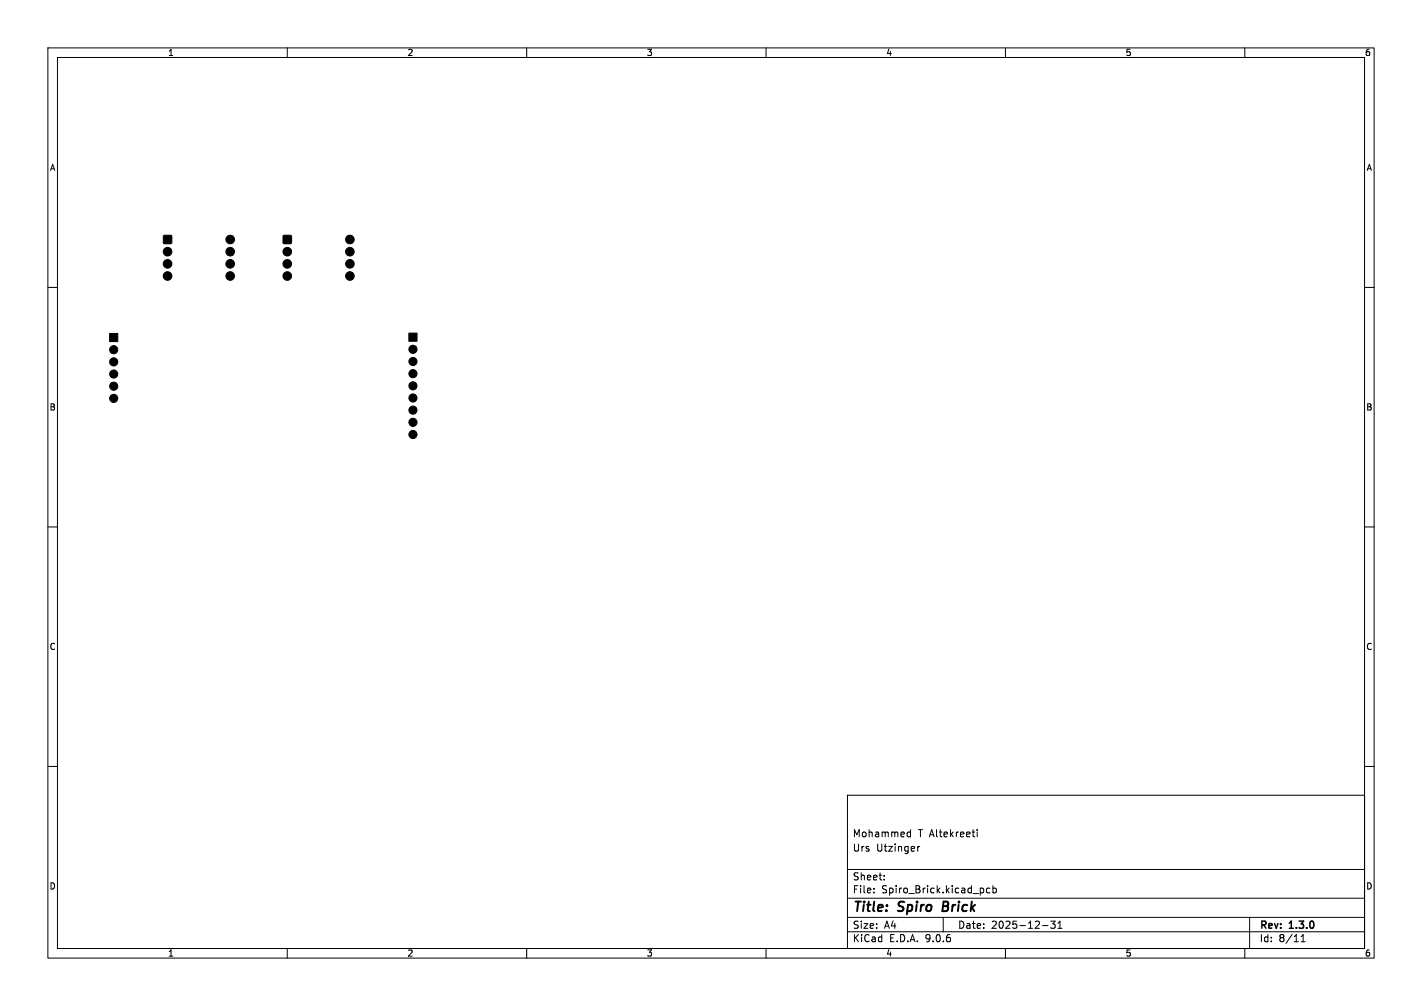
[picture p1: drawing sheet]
<svg xmlns="http://www.w3.org/2000/svg" width="297mm" height="210mm" viewBox="0 0 297 210" stroke-linecap="round" stroke-linejoin="round" font-family="sans-serif">
<defs><g id="words">
<g font-size="2.8">
<text x="178" y="190.9">Title:</text>
<text x="187.7" y="190.9">Spiro</text>
<text x="197.7" y="190.9">Brick</text>
</g>
<g font-size="2.1">
<text x="178" y="178">Urs</text>
<text x="178" y="175">Mohammed</text>
<text x="183" y="178">Utzinger</text>
<text x="191.7" y="175">T Altekreeti</text>
<text x="178" y="184">Sheet:</text>
<text x="178" y="186.7">File:</text>
<text x="184.1" y="186.7">Spiro_Brick.kicad_pcb</text>
<text x="178" y="196.9">KiCad</text>
<text x="178" y="194.1">Size:</text>
<text x="184.7" y="194.1">A4</text>
<text x="185.7" y="196.9">E.D.A.</text>
<text x="193.3" y="196.9">9.0.6</text>
<text x="200" y="194.1">Date:</text>
<text x="207" y="194.1">2025-12-31</text>
<text x="263" y="194.3">Rev:</text>
<text x="263" y="196.9">Id:</text>
<text x="267.1" y="196.9">8/11</text>
<text x="269.4" y="194.3">1.3.0</text>
</g>
<g font-size="1.8">
<text x="35" y="11.9">1</text>
<text x="85" y="11.9">2</text>
<text x="135" y="11.9">3</text>
<text x="185" y="11.9">4</text>
<text x="235" y="11.9">5</text>
<text x="285" y="11.9">6</text>
<text x="10.3" y="35.9">A</text>
<text x="285.4" y="35.9">A</text>
<text x="10.3" y="85.9">B</text>
<text x="285.3" y="85.9">B</text>
<text x="10.3" y="135.9">C</text>
<text x="285.3" y="135.9">C</text>
<text x="10.3" y="185.9">D</text>
<text x="285.3" y="185.9">D</text>
<text x="35" y="199.9">1</text>
<text x="85" y="199.9">2</text>
<text x="135" y="199.9">3</text>
<text x="185" y="199.9">4</text>
<text x="235" y="199.9">5</text>
<text x="285" y="199.9">6</text>
</g>
</g></defs>
<g fill="none" stroke="#000" stroke-width=".21">
<path d="M10 10h277v190h-277zM12 12h273v186h-273zM60 10v2M110 10v2M160 10v2M210 10v2M260 10v2M10 60h2M285 60h2M10 110h2M285 110h2M10 160h2"/>
<path d="M177 166h108v32h-108zM189.6 174.6h.6M189.6 173.8h.6M190.2 173.2v1.5M191.7 176.7v1M192.1 176.7l-.4 .3M203 173.7h.6M203.5 174.7h.1M204.1 173.2v.1M204.1 173.7v1M285 160h2M60 198v2"/>
<path d="M110 198v2M160 198v2M177 194.5h108M177 191.5h108M177 187.5h108M177 181.5h108M182.5 186.3v.1M182.5 185.5v.1M184.7 183.6v.1M184.7 182.8v.1M197 191.5v3M205.4 185.5v.8"/>
<path d="M206.7 185.5l-.4-.1-.3 .3 .2 .6h.5M207.4 185.5l.4-.1 .3 .3-.1 .6h-.6M207.4 184.9v1.5M210 198v2M217.7 193.2h1.2M219.5 192.3h.9l-.5 .6 .4 .1v.7l-.2 .1-.6-.1M221 193.8h.8M221 192.7l.4-.4v1.5M260 198v2M261 191.5v6.5M271.7 196.6h.9M271.7 195.5l.5-.4v1.5"/>
</g>
<path d="M197.1 188.2l-.3 2h.8" fill="none" stroke="#000" stroke-width=".4"/>
<g fill="#000" stroke="#000" stroke-width=".21">
<path d="M34.1 49.2l.3-.1h1.4l.1 .3v1.4l-.3 .1h-1.4l-.1-.3zM59.1 49.2l.3-.1h1.4l.1 .3v1.4l-.3 .1h-1.4l-.1-.3zM22.9 69.6h1.7v1.7h-1.7zM85.4 69.5h1.7v1.7h-1.7z"/>
<circle cx="35" cy="55.1" r=".9"/>
<circle cx="35" cy="57.6" r=".9"/>
<circle cx="35" cy="52.5" r=".9"/>
<circle cx="48.1" cy="55.1" r=".9"/>
<circle cx="48.1" cy="57.6" r=".9"/>
<circle cx="48.1" cy="52.5" r=".9"/>
<circle cx="48.1" cy="50" r=".9"/>
<circle cx="60" cy="55.1" r=".9"/>
<circle cx="60" cy="57.6" r=".9"/>
<circle cx="60" cy="52.5" r=".9"/>
<circle cx="73.1" cy="55.1" r=".9"/>
<circle cx="73.1" cy="50" r=".9"/>
<circle cx="73.1" cy="57.6" r=".9"/>
<circle cx="73.1" cy="52.5" r=".9"/>
<circle cx="23.7" cy="75.5" r=".85"/>
<circle cx="23.7" cy="73" r=".85"/>
<circle cx="23.7" cy="78.1" r=".85"/>
<circle cx="86.2" cy="72.9" r=".85"/>
<circle cx="86.2" cy="78" r=".85"/>
<circle cx="86.2" cy="75.5" r=".85"/>
<circle cx="23.7" cy="80.6" r=".85"/>
<circle cx="23.7" cy="83.2" r=".85"/>
<circle cx="86.2" cy="80.5" r=".85"/>
<circle cx="86.2" cy="83.1" r=".85"/>
<circle cx="86.2" cy="90.7" r=".85"/>
<circle cx="86.2" cy="85.6" r=".85"/>
<circle cx="86.2" cy="88.2" r=".85"/>
</g>
<use href="#words"/>
</svg>
